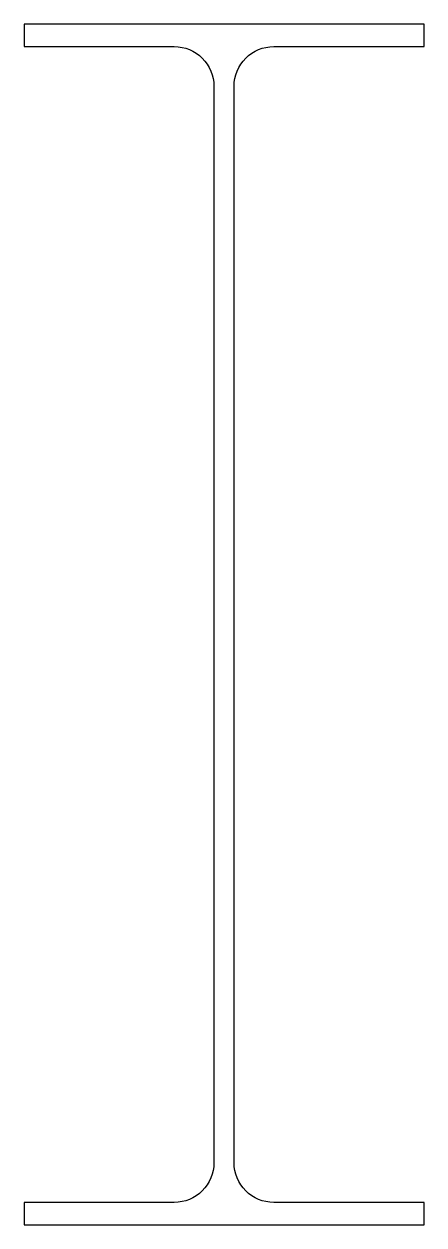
# Model space of a CAD drawing. Header units: millimetres. Extents: x 0 to 101, y 0 to 303.
import ezdxf

# ---------------------------------------------------------------- set-up
doc = ezdxf.new("R2010")
doc.units = ezdxf.units.MM

# ---------------------------------------------------------------- blocks, each defined once
blk = doc.blocks.new('W 310 x 21.0')
blk.add_lwpolyline([(47.95, 151.5), (47.95, 15.7, -0.414214), (37.95, 5.7), (0, 5.7), (0, 0), (50.5, 0), (101, 0), (101, 5.7), (63.05, 5.7, -0.414214), (53.05, 15.7), (53.05, 151.5), (53.05, 287.3, -0.414214), (63.05, 297.3), (101, 297.3), (101, 303), (50.5, 303), (0, 303), (0, 297.3), (37.95, 297.3, -0.414214), (47.95, 287.3)], format="xyb", close=True)

msp = doc.modelspace()

# ---------------------------------------------------------------- block references
msp.add_blockref('W 310 x 21.0', (0, 0))

doc.saveas('drawing.dxf')
